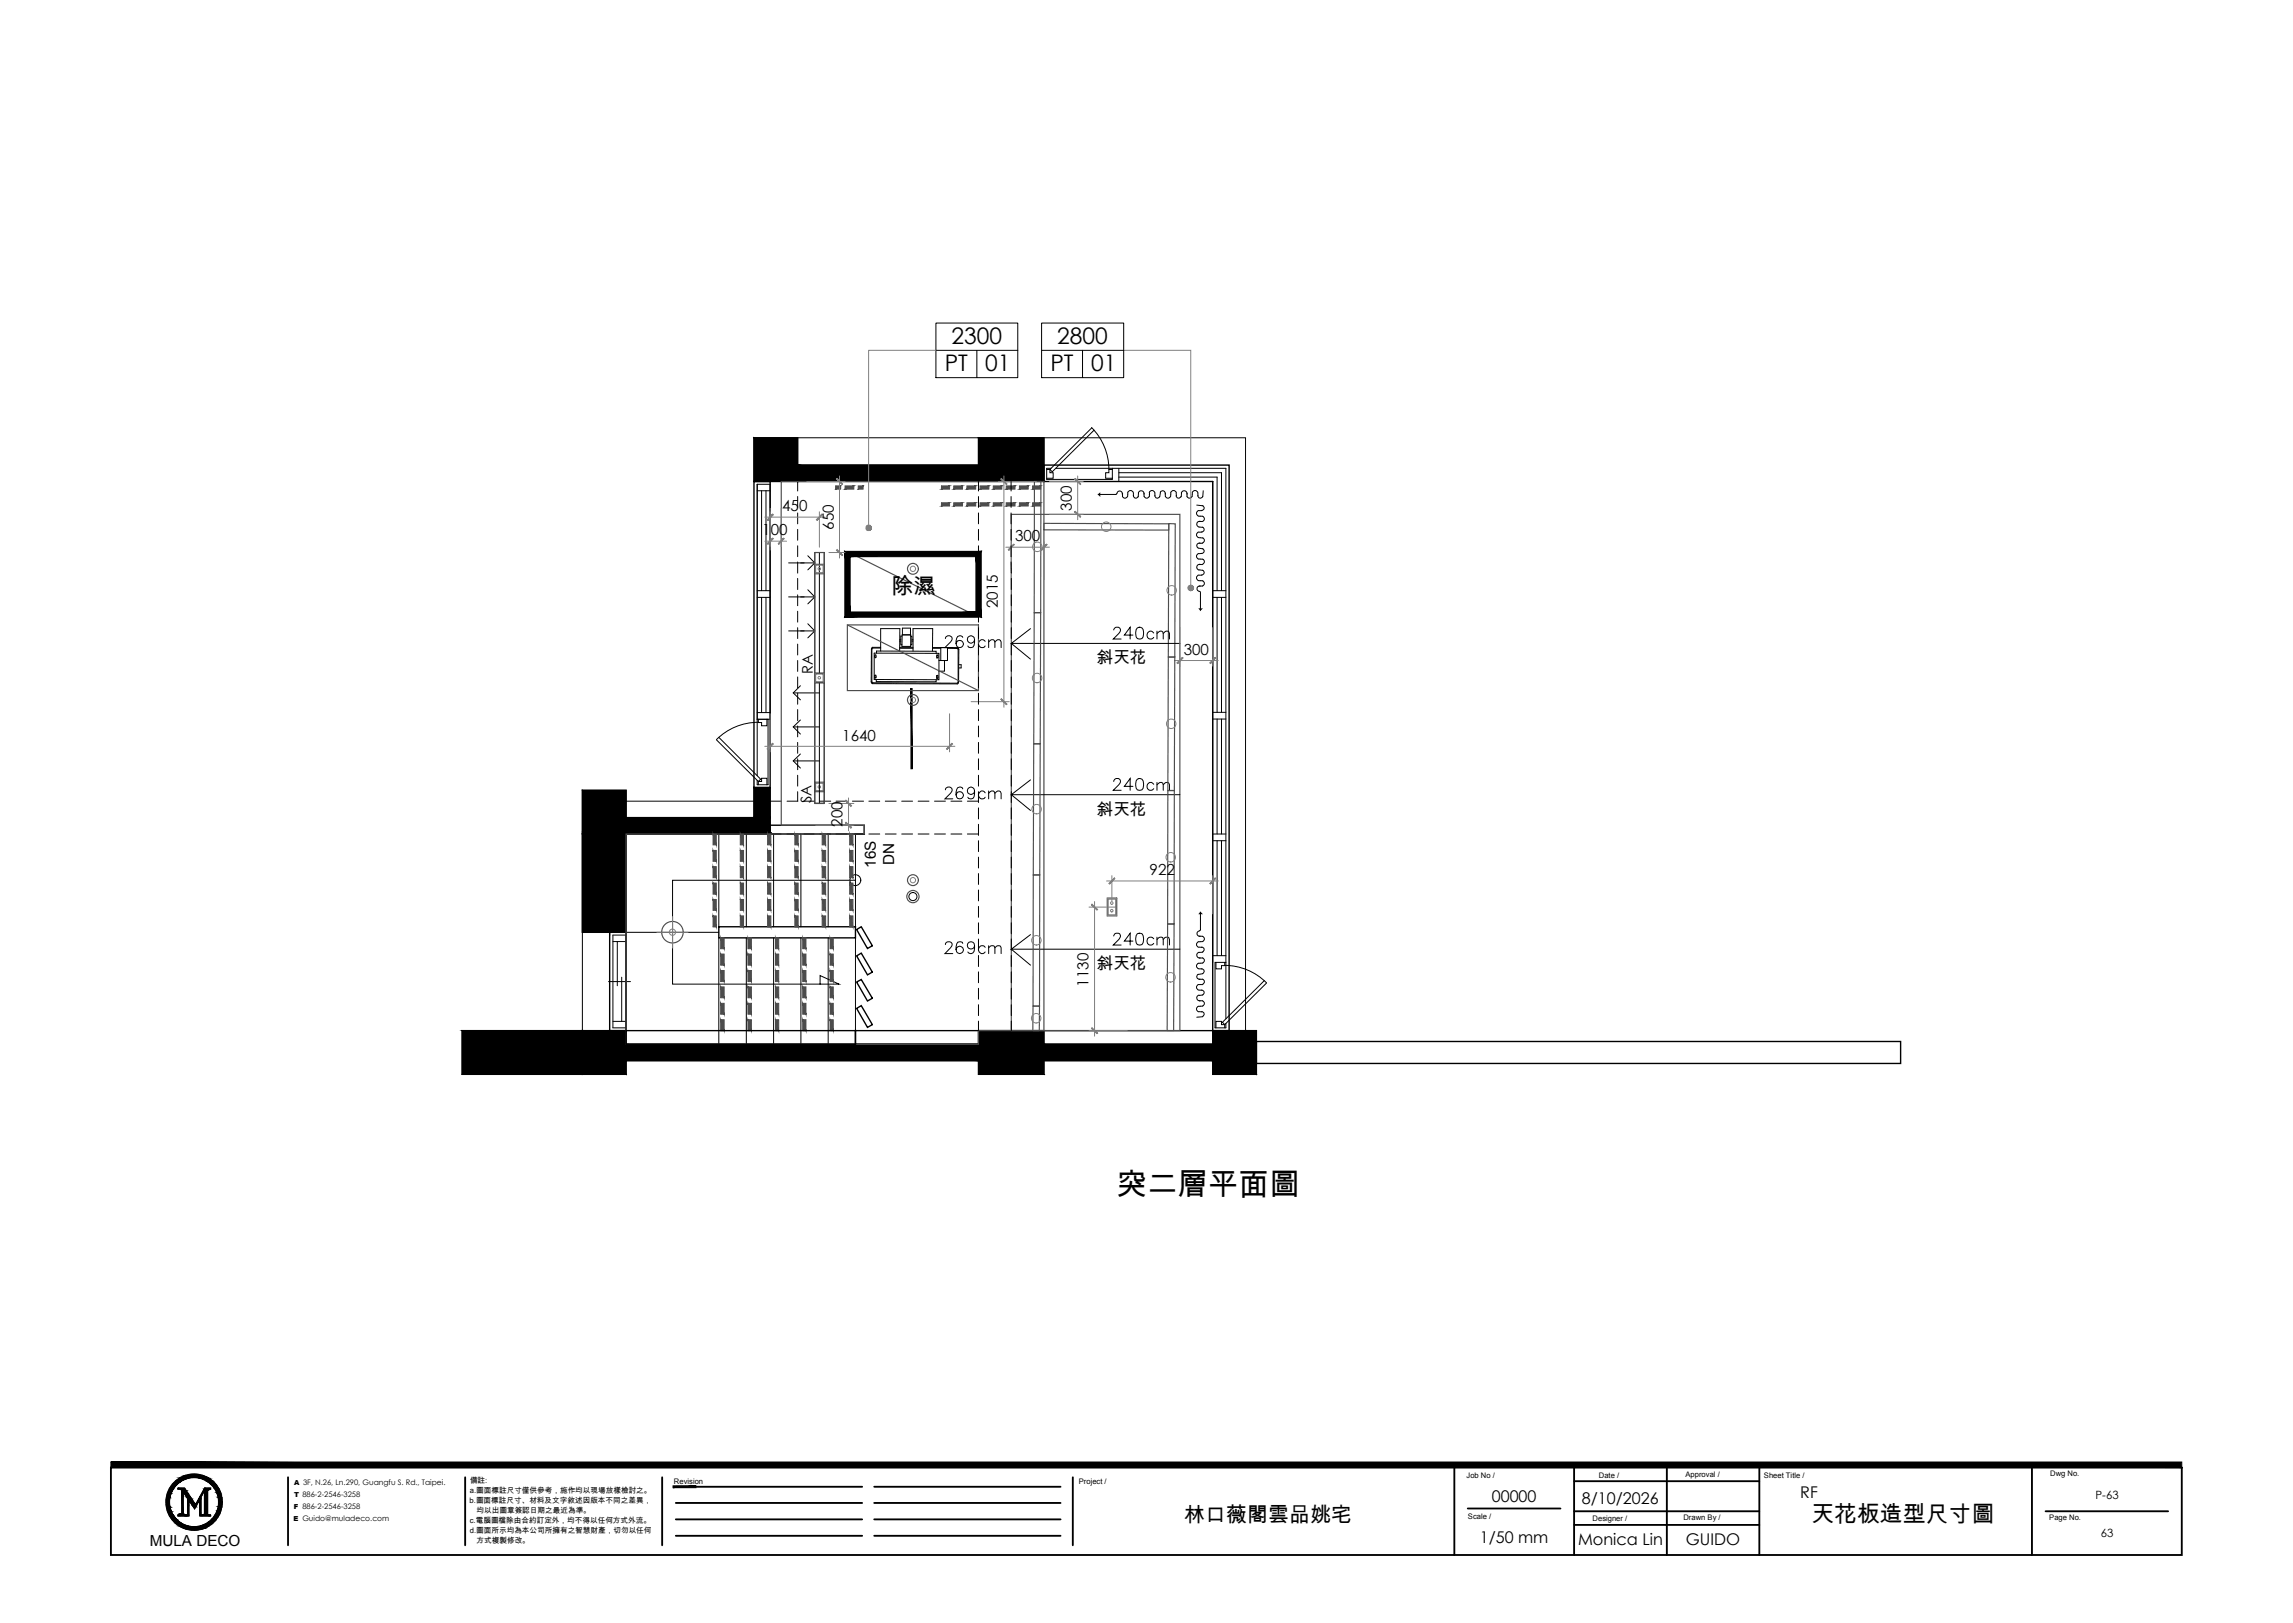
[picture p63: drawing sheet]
<svg xmlns="http://www.w3.org/2000/svg" width="420mm" height="297mm" viewBox="0 0 420 297" stroke-linecap="round" stroke-linejoin="round" font-family="sans-serif">
<defs><g id="words">
<text font-size="5.6" x="204.4" y="218.6">突二層平面圖</text>
<g font-size="5.3">
<text x="172.2" y="119.6">269cm</text>
<text x="202.8" y="118.2">240cm</text>
<text x="172.2" y="147.5">269cm</text>
<text x="202.8" y="145.7">240cm</text>
<text x="172.2" y="175.7">269cm</text>
<text x="202.8" y="174.3">240cm</text>
</g>
<g font-size="4.2">
<text x="174.2" y="62.9">2300</text>
<text x="193.6" y="62.9">2800</text>
<text x="173" y="67.8">PT</text>
<text x="180.4" y="67.8">01</text>
<text x="192.3" y="67.8">PT</text>
<text x="199.8" y="67.8">01</text>
<text x="331.6" y="278.5">天花板造型尺寸圖</text>
</g>
<text font-size="4.1" x="163.2" y="108.7">除濕</text>
<text font-size="3.8" x="216.8" y="278.6">林口薇閣雲品姚宅</text>
<g font-size="3">
<text x="200.8" y="121.4">斜天花</text>
<text x="200.8" y="149.1">斜天花</text>
<text x="200.8" y="177.4">斜天花</text>
<text x="273.1" y="274.9">00000</text>
<text x="289.6" y="275.3">8/10/2026</text>
<text x="329.6" y="274.1">RF</text>
<text x="270.9" y="282.4">1/50 mm</text>
<text x="288.9" y="282.8">Monica Lin</text>
<text x="308.6" y="282.8">GUIDO</text>
</g>
<g font-size="2.8">
<text x="143.2" y="93.6">450</text>
<text x="196.2" y="93.5" transform="rotate(-90 196.2 93.5)">300</text>
<text x="139.6" y="97.9">100</text>
<text x="152.6" y="97" transform="rotate(-90 152.6 97)">650</text>
<text x="185.8" y="99">300</text>
<text x="182.7" y="111.3" transform="rotate(-90 182.7 111.3)">2015</text>
<text x="216.7" y="119.8">300</text>
<text x="154.2" y="135.5">1640</text>
<text x="154.2" y="151.3" transform="rotate(-90 154.2 151.3)">200</text>
<text x="160.3" y="158.8" transform="rotate(-90 160.3 158.8)">16S</text>
<text x="163.7" y="158.2" transform="rotate(-90 163.7 158.2)">DN</text>
<text x="210.5" y="160.2">922</text>
<text x="199.3" y="180.6" transform="rotate(-90 199.3 180.6)">1130</text>
<text x="27.4" y="282.9">MULA DECO</text>
</g>
<g font-size="2.7">
<text x="148.8" y="123.3" transform="rotate(-90 148.8 123.3)">RA</text>
<text x="148.6" y="147" transform="rotate(-90 148.6 147)">SA</text>
</g>
<g font-size="2.1">
<text x="383.7" y="274.4">P-63</text>
<text x="384.6" y="281.4">63</text>
</g>
<g font-size="1.4">
<text x="86" y="275">b.圖面標註尺寸、材料及文字敘述因版本不同之差異，</text>
<text x="86" y="273.2">a.圖面標註尺寸僅供參考，施作均以現場放樣檢討之。</text>
<text x="86" y="271.3">備註:</text>
<text x="123.4" y="271.5">Revision</text>
<text x="197.5" y="271.5">Project /</text>
<text x="268.5" y="270.5">Job No /</text>
<text x="292.7" y="270.5">Date /</text>
<text x="308.6" y="270.3">Approval /</text>
<text x="322.9" y="270.5">Sheet Title /</text>
<text x="375.4" y="270.2">Dwg No.</text>
<text x="86" y="278.8">c.電腦圖檔除由合約訂定外，均不得以任何方式外流。</text>
<text x="86" y="280.6">d.圖面所示均為本公司所擁有之智慧財產，切勿以任何</text>
<text x="87.3" y="276.9">均以出圖章簽認日期之最近為準。</text>
<text x="268.8" y="277.9">Scale /</text>
<text x="291.6" y="278.3">Designer /</text>
<text x="308.2" y="278.2">Drawn By /</text>
<text x="375.2" y="278.2">Page No.</text>
<text x="87.3" y="282.4">方式複製修改。</text>
</g>
<g font-size="1.3">
<text x="53.8" y="274">T 886-2-2546-3258</text>
<text x="53.9" y="271.7">A 3F, N.26, Ln.290, Guangfu S. Rd., Taipei.</text>
<text x="53.7" y="278.5">E Guido@muladeco.com</text>
<text x="53.8" y="276.2">F 886-2-2546-3258</text>
</g>
</g></defs>
<g fill="#000" stroke="#000" stroke-width=".18">
<path d="M146 85.1l33.1 3v-3zM146 85.1l33.1 3h-33.1z"/>
<path d="M106.6 152.6l5 18v-18zM106.6 152.6l5 18h-5z"/>
<path d="M111.6 152.6l3 18v-18zM111.6 152.6l3 18h-3z"/>
<path d="M138 144.1l3 5.5v-5.5zM138 144.1l3 5.5h-3z"/>
<path d="M114.6 149.6l26.4 3v-3zM114.6 149.6l26.4 3h-26.4z"/>
<path d="M84.6 188.6l22 8v-8zM84.6 188.6l22 8h-22z"/>
<path d="M114.6 191.1l64.5 3v-3zM114.6 191.1l64.5 3h-64.5z"/>
<path d="M191.1 191.1l30.9 3v-3zM191.1 191.1l30.9 3h-30.9z"/>
</g>
<!-- layer: 0 -->
<g fill="#000" stroke="#000" stroke-width=".18">
<path d="M33.3 277.3h.3zM33.3 277.2h.3zM33.9 279.8h3.3l-.8 .1zM35.2 275.5h.7l-.3 .5zM35.5 275.8h.3l-.2 .2zM35.5 275.8h.2l-.1 .2zM34.7 269.9h1.7z"/>
<path d="M138 80.1l8 8v-8zM138 80.1l8 8h-8z"/>
<path d="M179.1 80.1l12 8v-8zM179.1 80.1l12 8h-12z"/>
<path d="M106.6 144.6l8 8v-8zM106.6 144.6l8 8h-8z"/>
<path d="M106.6 188.6l8 8v-8zM106.6 188.6l8 8h-8z"/>
<path d="M179.1 188.6l12 8v-8zM179.1 188.6l12 8h-12z"/>
<path d="M222 188.6l8 8v-8zM222 188.6l8 8h-8z"/>
<path d="M30.5 274.9l.3 .9-.1-.9zM30.5 274.9l.3 .9h-.2z"/>
<path d="M30.8 273.2h.3zM30.8 273.2h.3z"/>
<path d="M30.8 276.7h.3zM30.8 276.7h.3z"/>
<path d="M30.6 274l.2 .1zM30.6 274l.2 .1z"/>
<path d="M30.6 274.1l.1 .8 .1-.8zM30.6 274.1l.1 .8h-.2z"/>
<path d="M30.6 275.8h.2zM30.6 275.8h.2z"/>
<path d="M30.6 275.8l.5 .9-.3-.9zM30.6 275.8l.5 .9h-.3z"/>
<path d="M30.9 274.9l.2 .8-.1-.8zM30.9 274.9l.2 .8z"/>
<path d="M30.9 274.9l.2 .8-.1-.8zM30.9 274.9l.2 .8z"/>
<path d="M31 274.1v.8zM31 274.1v.8h-.1z"/>
<path d="M31 275.7l.1 .1zM31 275.7l.1 .1z"/>
<path d="M30.8 273.2v.8l.3-.8zM30.8 273.2v.8h-.2z"/>
<path d="M31 274.1v.8zM31 274.1v.8h-.1z"/>
<path d="M31 275.7l.1 .1zM31 275.7l.1 .1z"/>
<path d="M30.8 276.7l.6 .8-.3-.8zM30.8 276.7l.6 .8h-.3z"/>
<path d="M31 274.1h.1zM31 274.1h.1z"/>
<path d="M31 275.8l.3 .7-.2-.7zM31 275.8l.3 .7h-.1z"/>
<path d="M31 274.1h.1zM31 274.1h.1z"/>
<path d="M31 275.8l.3 .7-.2-.7zM31 275.8l.3 .7h-.1z"/>
<path d="M31.1 272.4h.3zM31.1 272.4h.3z"/>
<path d="M31.1 277.5h.3zM31.1 277.5h.3z"/>
<path d="M31.2 273.2l.1 .1zM31.2 273.2l.1 .1z"/>
<path d="M31.2 273.3l-.1 .8 .2-.8zM31.2 273.3l-.1 .8h-.1z"/>
<path d="M31.2 276.5l.1 .1zM31.2 276.5l.1 .1z"/>
<path d="M31.2 276.6l.5 .7zM31.2 276.6l.5 .7h-.1z"/>
<path d="M31.2 273.2l.1 .1zM31.2 273.2l.1 .1z"/>
<path d="M31.2 273.3l-.1 .8 .2-.8zM31.2 273.3l-.1 .8h-.1z"/>
<path d="M31.2 276.5l.1 .1zM31.2 276.5l.1 .1z"/>
<path d="M31.2 276.6l.5 .7zM31.2 276.6l.5 .7h-.1z"/>
<path d="M31.1 272.4v.8l.3-.8zM31.1 272.4v.8h-.3z"/>
<path d="M31.1 277.5l.9 .7-.6-.7zM31.1 277.5l.9 .7h-.3z"/>
<path d="M31.7 271.6h.3zM31.7 271.6h.3z"/>
<path d="M31.7 278.2h.3zM31.7 278.2h.3z"/>
<path d="M31.6 272.5l-.3 .7 .4-.7zM31.6 272.5l-.4 .7z"/>
<path d="M31.6 277.3l.1 .1zM31.6 277.3l.1 .1z"/>
<path d="M31.6 272.5l-.3 .7 .4-.7zM31.6 272.5l-.4 .7z"/>
<path d="M31.6 277.3l.1 .1zM31.6 277.3l.1 .1z"/>
<path d="M31.6 272.4h.1zM31.6 272.4l.1 .1z"/>
<path d="M31.6 277.4l.6 .6zM31.6 277.4l.6 .6z"/>
<path d="M31.6 272.4h.1zM31.6 272.4l.1 .1z"/>
<path d="M31.6 277.4l.6 .6zM31.6 277.4l.6 .6z"/>
<path d="M31.7 271.6l-.3 .8 .6-.8zM31.7 271.6l-.3 .8h-.3z"/>
<path d="M31.7 278.2l.9 .6-.6-.6zM31.7 278.2l.9 .6h-.4z"/>
<path d="M32.1 271.9l-.4 .5 .5-.5zM32.1 271.9l-.4 .5h-.1z"/>
<path d="M32.1 278l.2 .1zM32.1 278l.2 .1z"/>
<path d="M32.1 271.9l-.4 .5 .5-.5zM32.1 271.9l-.4 .5h-.1z"/>
<path d="M32.1 278l.2 .1zM32.1 278l.2 .1z"/>
<path d="M32.1 271.8h.2zM32.1 271.8l.1 .1z"/>
<path d="M32.1 278.1l.7 .4-.5-.4zM32.1 278.1l.7 .4z"/>
<path d="M32.1 271.8h.2zM32.1 271.8l.1 .1z"/>
<path d="M32.1 278.1l.7 .4-.5-.4zM32.1 278.1l.7 .4z"/>
<path d="M32.2 271l-.2 .6 .6-.6zM32.2 271l-.2 .6h-.3z"/>
<path d="M32.2 278.8h.5zM32.2 278.8h.5z"/>
<path d="M32.3 271h.4zM32.3 271h.3z"/>
<path d="M32.3 278.8l1.1 .5-.7-.5zM32.3 278.8l1.1 .5h-.5z"/>
<path d="M32.7 271.3l-.4 .5 .5-.5zM32.1 271.8l.6-.5-.4 .5z"/>
<path d="M32.7 278.5l.3 .2zM32.7 278.5l.3 .2z"/>
<path d="M32.7 271.3l-.4 .5 .5-.5zM32.1 271.8l.6-.5-.4 .5z"/>
<path d="M32.7 278.5l.3 .2zM32.7 278.5l.3 .2z"/>
<path d="M32.8 271.2h.2zM32.7 271.3h.1z"/>
<path d="M32.8 278.7l.7 .3zM32.8 278.7l.7 .3z"/>
<path d="M32.8 271.2h.2zM32.7 271.3h.1z"/>
<path d="M32.8 278.7l.7 .3zM32.8 278.7l.7 .3z"/>
<path d="M33.2 277.3h.5zM33.2 277.3h.5z"/>
<path d="M33.2 277.3h.5zM33.2 277.3h.5z"/>
<path d="M33.2 277.3h.5zM33.2 277.3h.5z"/>
<path d="M32.9 270.6l-.2 .4 .7-.4zM32.3 271l.6-.4-.2 .4z"/>
<path d="M32.9 279.3h.7zM32.9 279.3h.7z"/>
<path d="M33.3 272.8l.2 1.2v-1.2zM33.3 272.8l.2 1.2h-.2z"/>
<path d="M33.3 274l.2 3v-3zM33.3 274l.2 3h-.2z"/>
<path d="M33.3 277l.2 .1zM33.3 277l.2 .1z"/>
<path d="M33.3 277.1h.2zM33.3 277.1h.2z"/>
<path d="M33.3 277.1h.2zM33.3 277.1h.2zM33.3 277.1h.2zM33.3 277.1h.2z"/>
<path d="M33.3 272.8l.2 .4v-.4zM33.3 272.8l.2 .4h-.2z"/>
<path d="M33.3 273.2l.2 3.8v-3.8zM33.3 273.2l.2 3.8h-.2z"/>
<path d="M33.3 277l.2 .1zM33.3 277l.2 .1z"/>
<path d="M33.3 277.1h.2zM33.3 277.1h.2z"/>
<path d="M33.3 277.1h.2zM33.3 277.1h.2zM33.3 277.1h.2zM33.3 277.1h.2z"/>
<path d="M33.3 272.8l.2 4.2v-4.2zM33.3 272.8l.2 4.2h-.2z"/>
<path d="M33.3 277l.2 .1zM33.3 277l.2 .1z"/>
<path d="M33.3 277.1h.2zM33.3 277.1h.2z"/>
<path d="M33.3 277.1h.2zM33.3 277.1h.2zM33.3 277.1h.2zM33.3 277.1h.2z"/>
<path d="M33.3 277.1l.2 .1zM33.3 277.1l.2 .1zM33.3 277.2h.2zM33.3 277.2h.2z"/>
<path d="M33.3 277.2h.3zM33.3 277.2h.3zM33.3 277.2h.3z"/>
<path d="M33.3 270.8l-.3 .4 .5-.4zM32.8 271.2l.5-.4-.3 .4z"/>
<path d="M33.3 277.1l.2 .1zM33.3 277.1l.2 .1zM33.3 277.2h.2zM33.3 277.2h.2z"/>
<path d="M33.3 277.2h.3zM33.3 277.2h.3zM33.3 277.2h.3z"/>
<path d="M33.3 279l.5 .1zM33.3 279l.5 .1z"/>
<path d="M33.3 270.8l-.3 .4 .5-.4zM32.8 271.2l.5-.4-.3 .4z"/>
<path d="M33.3 277.1l.2 .1zM33.3 277.1l.2 .1zM33.3 277.2h.2zM33.3 277.2h.2z"/>
<path d="M33.3 277.2h.3zM33.3 277.2h.3zM33.3 277.2h.3z"/>
<path d="M33.3 279l.5 .1zM33.3 279l.5 .1z"/>
<path d="M33.3 277.2l.3 .1zM33.3 277.2l.3 .1zM33.2 277.3h.4z"/>
<path d="M33.3 277.2l.3 .1zM33.3 277.2l.3 .1zM33.2 277.3h.4z"/>
<path d="M33.3 277.2l.3 .1zM33.3 277.2l.3 .1zM33.2 277.3h.4z"/>
<path d="M33 270.5h.6zM32.9 270.6h.5z"/>
<path d="M33 279.3l1.2 .3-.6-.3zM33 279.3l1.2 .3h-.7z"/>
<path d="M33.2 277.3h.4zM33.2 277.3h.4z"/>
<path d="M33.2 277.3h.5zM33.2 277.3h.5z"/>
<path d="M33.2 277.3h.4zM33.2 277.3h.4z"/>
<path d="M33.2 277.3h.5zM33.2 277.3h.5z"/>
<path d="M33.2 277.3h.4zM33.2 277.3h.4z"/>
<path d="M33.2 277.3h.5zM33.2 277.3h.5z"/>
<path d="M33.2 277.3h.5zM33.1 277.3h.6zM33.1 277.3h.6zM33.1 277.3h.6z"/>
<path d="M33.2 277.3h.5zM33.1 277.3h.6zM33.1 277.3h.6zM33.1 277.3h.6z"/>
<path d="M33.2 277.3h.5zM33.1 277.3h.6zM33.1 277.3h.6zM33.1 277.3h.6z"/>
<path d="M33.1 277.3h.7zM33 277.3h.8z"/>
<path d="M33.1 277.3h.7zM33 277.3h.8z"/>
<path d="M33.1 277.3h.7zM33 277.3h.8z"/>
<path d="M32.6 272.4l1.2 .1zM32.6 272.4l1.2 .1z"/>
<path d="M33.5 270.7h.3zM33.3 270.8h.2z"/>
<path d="M32.6 272.4l1.2 .1zM32.6 272.4l1.2 .1z"/>
<path d="M33.5 279.1l.8 .2zM33.5 279.1l.8 .2z"/>
<path d="M33.5 270.7h.3zM33.3 270.8h.2z"/>
<path d="M32.6 272.4l1.2 .1zM32.6 272.4l1.2 .1z"/>
<path d="M33.5 279.1l.8 .2zM33.5 279.1l.8 .2z"/>
<path d="M33.1 272.5l.9 .3-.2-.3zM33.1 272.5l.9 .3h-.7z"/>
<path d="M33.1 272.5l.9 .3-.2-.3zM33.1 272.5l.9 .3h-.7z"/>
<path d="M33.1 272.5l.9 .3-.2-.3zM33.1 272.5l.9 .3h-.7z"/>
<path d="M33.9 279.8l.8 .1h1.7zM34.7 279.9h1.7z"/>
<path d="M33.3 272.8h.7zM33.3 272.8h.7z"/>
<path d="M33.3 272.8h.7zM33.3 272.8h.7z"/>
<path d="M33.3 272.8h.7zM33.3 272.8h.7z"/>
<path d="M33.5 272.8l1.3 1.2-.8-1.2zM33.5 272.8l1.3 1.2h-.6z"/>
<path d="M33.5 272.8l.8 .4-.3-.4zM33.5 272.8l.8 .4h-.5z"/>
<path d="M33.5 272.8l1.5 1.5-1-1.5zM33.5 272.8l1.5 1.5h-.6z"/>
<path d="M32.6 277.3l1.6 .1zM32.6 277.3l1.6 .1z"/>
<path d="M32.6 277.3l1.6 .1zM32.6 277.3l1.6 .1z"/>
<path d="M33.5 270.2l.1 .3 .6-.3zM33 270.5l.5-.3 .1 .3z"/>
<path d="M32.6 277.3l1.6 .1zM32.6 277.3l1.6 .1z"/>
<path d="M33.5 279.6l1.5 .1zM33.5 279.6l1.5 .1h-1.2z"/>
<path d="M33.8 270.7l.5-.2h-.3zM33.5 270.7l.5-.2-.2 .2z"/>
<path d="M33.8 273.2l1.2 1.1-.7-1.1zM33.8 273.2l1.2 1.1h-.6z"/>
<path d="M34 279.3l.9 .1zM34 279.3l.9 .1z"/>
<path d="M33.8 270.7l.5-.2h-.3zM33.5 270.7l.5-.2-.2 .2z"/>
<path d="M34 279.3l.9 .1zM34 279.3l.9 .1z"/>
<path d="M34.4 274.4l.1 1.1v-1.1zM34.4 274.4l.1 1.1h-.1z"/>
<path d="M34.4 275.5l.1 1.9v-1.9zM34.4 275.5l.1 1.9h-.1z"/>
<path d="M34.4 274.4l.1 .5v-.5zM34.4 274.4l.1 .5h-.1z"/>
<path d="M34.4 274.9l.1 2.5v-2.5zM34.4 274.9l.1 2.5h-.1z"/>
<path d="M34.4 274.4l.1 .5v-.5zM34.4 274.4l.1 .5h-.1z"/>
<path d="M34.4 274.9l.1 2.5v-2.5zM34.4 274.9l.1 2.5h-.1z"/>
<path d="M34.2 274l.8 .3-.2-.3zM34.2 274l.8 .3h-.6z"/>
<path d="M34.3 270.4v.1l.6-.1zM34 270.5l.3-.1v.1z"/>
<path d="M34.3 279.4l.8 .1zM34.3 279.4l.8 .1z"/>
<path d="M34.3 270.4v.1l.6-.1zM34 270.5l.3-.1v.1z"/>
<path d="M34.3 279.4l.8 .1zM34.3 279.4l.8 .1z"/>
<path d="M33.8 270.1l.4 .1 .8-.1zM33.5 270.2l.3-.1 .4 .1z"/>
<path d="M33.8 279.7l1.3 .1zM33.8 279.7l1.3 .1z"/>
<path d="M34.4 274.3l.7 .1-.1-.1zM34.4 274.3l.7 .1h-.7z"/>
<path d="M34.4 274.3l.7 .1-.1-.1zM34.4 274.3l.7 .1h-.7z"/>
<path d="M34.4 274.3l.7 .1-.1-.1zM34.4 274.3l.7 .1h-.7z"/>
<path d="M34.5 274.4l1.3 1.1-.7-1.1zM34.5 274.4l1.3 1.1h-.6z"/>
<path d="M34.5 274.4l.9 .5-.3-.5zM34.5 274.4l.9 .5h-.5z"/>
<path d="M34.5 274.4l.9 .5-.3-.5zM34.5 274.4l.9 .5h-.5z"/>
<path d="M34.6 270.4h.5zM34.3 270.4h.6z"/>
<path d="M33.9 270.1h1.2zM33.8 270.1h1.2z"/>
<path d="M34.6 270.4h.5zM34.3 270.4h.6z"/>
<path d="M34.9 274.9l.9 .6-.4-.6zM34.9 274.9l.9 .6h-.6z"/>
<path d="M34.9 274.9l.9 .6-.4-.6zM34.9 274.9l.9 .6h-.6z"/>
<path d="M35.2 275.5l.6 .3 .1-.3zM35.2 275.5l.6 .3h-.3z"/>
<path d="M35.2 275.5l.5 .3 .2-.3zM35.2 275.5l.5 .3h-.2z"/>
<path d="M35.1 270.3l1.5 .1zM34.6 270.4h2z"/>
<path d="M35.1 270.3l1.5 .1zM34.6 270.4h2z"/>
<path d="M36.1 274.9l-.2 .6zM36.1 274.9l-.3 .6z"/>
<path d="M34.7 269.9l2.5 .2-.8-.2zM33.9 270.1l.8-.2 2.5 .2z"/>
<path d="M36 270.4h.9zM36 270.4h.9z"/>
<path d="M34.6 279.5h2zM34.6 279.5l1.4 .1z"/>
<path d="M36 270.4h.9zM36 270.4h.9z"/>
<path d="M34.6 279.5h2zM34.6 279.5l1.4 .1z"/>
<path d="M36.5 274.3l-.6 1.2 .7-1.2zM36.5 274.3l-.7 1.2z"/>
<path d="M36.6 274.2v.1zM36.6 274.2l-.1 .1z"/>
<path d="M36.6 274.2l-.4 .7zM36.6 274.2l-.5 .7z"/>
<path d="M36.6 274.2l-.7 1.3zM36.6 274.2l-.8 1.3z"/>
<path d="M36.6 274l.1 .2zM36.6 274l.1 .2h-.1z"/>
<path d="M36.6 274.2l.1 .1zM36.6 274.2l.1 .1z"/>
<path d="M36.6 274.3l.1 3.1zM36.6 274.3l.1 3.1z"/>
<path d="M36.6 274l.1 .2zM36.6 274l.1 .2h-.1z"/>
<path d="M36.6 274.2l.1 3.2zM36.6 274.2l.1 3.2z"/>
<path d="M36.6 274l.1 .2zM36.6 274l.1 .2h-.1z"/>
<path d="M36.6 274.2l.1 3.2zM36.6 274.2l.1 3.2z"/>
<path d="M36.3 270.4l.8 .1zM36.3 270.4l.8 .1z"/>
<path d="M36.3 279.4h.6zM36 279.5h.6z"/>
<path d="M36.3 270.4l.8 .1zM36.3 270.4l.8 .1z"/>
<path d="M36.3 279.4h.6zM36 279.5h.6z"/>
<path d="M36.8 270.5l.9 .2zM36.8 270.5l.9 .2z"/>
<path d="M36.8 279.3l.1 .1 .2-.1zM36.3 279.4l.5-.1 .1 .1z"/>
<path d="M36.8 270.5l.9 .2zM36.8 270.5l.9 .2z"/>
<path d="M36.8 279.3l.1 .1 .2-.1zM36.3 279.4l.5-.1 .1 .1z"/>
<path d="M36 270.1h1.3zM36 270.1h1.3z"/>
<path d="M36.2 270.1l1.4 .1-.3-.1zM36.2 270.1l1.4 .1z"/>
<path d="M36.2 279.7h1.1zM36 279.8h1.2z"/>
<path d="M37.3 272.8l-.6 1.2zM37.3 272.8l-.7 1.2z"/>
<path d="M37.4 272.6v.2zM37.4 272.6l-.1 .2z"/>
<path d="M37.4 272.6l-.7 1.4zM37.4 272.6l-.8 1.4z"/>
<path d="M37.4 272.6l-.7 1.4zM37.4 272.6l-.8 1.4z"/>
<path d="M36.9 270.2l1.2 .3-.5-.3zM36.9 270.2l1.2 .3h-.6z"/>
<path d="M36.9 279.6l.4 .1 .3-.1zM36.2 279.7l.7-.1 .4 .1z"/>
<path d="M37.3 270.7l.5 .1zM37.3 270.7l.5 .1z"/>
<path d="M37.1 279.3l.6-.2h-.4zM36.8 279.3l.5-.2-.2 .2z"/>
<path d="M37.3 270.7l.5 .1zM37.3 270.7l.5 .1z"/>
<path d="M37.1 279.3l.6-.2h-.4zM36.8 279.3l.5-.2-.2 .2z"/>
<path d="M37.6 270.8l.8 .4zM37.6 270.8l.8 .4z"/>
<path d="M37.6 279h.2zM37.3 279.1h.4z"/>
<path d="M37.6 270.8l.8 .4zM37.6 270.8l.8 .4z"/>
<path d="M37.6 279h.2zM37.3 279.1h.4z"/>
<path d="M37.5 272.8l.5 4.2v-4.2zM37.5 272.8l.5 4.2h-.5z"/>
<path d="M37.5 277l.5 .1zM37.5 277l.5 .1z"/>
<path d="M37.5 277.1h.5zM37.5 277.1h.5z"/>
<path d="M37.5 277.1l.5 .1zM37.5 277.1l.5 .1z"/>
<path d="M37.5 272.8l.5 4.2v-4.2zM37.5 272.8l.5 4.2h-.5z"/>
<path d="M37.5 277l.5 .1zM37.5 277l.5 .1z"/>
<path d="M37.5 277.1h.5zM37.5 277.1h.5z"/>
<path d="M37.5 277.1l.5 .1zM37.5 277.1l.5 .1z"/>
<path d="M37.5 272.8l.5 4.2v-4.2zM37.5 272.8l.5 4.2h-.5z"/>
<path d="M37.5 277l.5 .1zM37.5 277l.5 .1z"/>
<path d="M37.5 277.1h.5zM37.5 277.1h.5z"/>
<path d="M37.5 277.1l.5 .1zM37.5 277.1l.5 .1z"/>
<path d="M37.5 277.2h.5zM37.5 277.2h.5z"/>
<path d="M37.5 277.2h.5zM37.5 277.2h.5z"/>
<path d="M37.5 277.2h.5zM37.5 277.2h.5z"/>
<path d="M37.5 277.2h.5zM37.4 277.2h.6z"/>
<path d="M37.4 277.2l.7 .1zM37.4 277.2l.7 .1z"/>
<path d="M37.5 277.2h.5zM37.4 277.2h.6z"/>
<path d="M37.4 277.2l.7 .1zM37.4 277.2l.7 .1z"/>
<path d="M37.5 277.2h.5zM37.4 277.2h.6z"/>
<path d="M37.4 277.2l.7 .1zM37.4 277.2l.7 .1z"/>
<path d="M37.4 277.3h.8zM37.4 277.3h.8z"/>
<path d="M37.4 277.3h.8zM37.4 277.3h.8z"/>
<path d="M37.4 277.3h.8zM37.4 277.3h.8z"/>
<path d="M37.5 272.6l.5 .2 .1-.2zM37.5 272.6l.5 .2h-.5z"/>
<path d="M37.5 272.6l.5 .2 .1-.2zM37.5 272.6l.5 .2h-.5z"/>
<path d="M37.5 270.5l.7 .1zM37.5 270.5l.7 .1z"/>
<path d="M37.5 272.6l.5 .2 .1-.2zM37.5 272.6l.5 .2h-.5z"/>
<path d="M37.5 279.3l.1 .3 .5-.3zM36.9 279.6l.6-.3 .1 .3z"/>
<path d="M37.5 272.5h.7zM37.5 272.5l.6 .1h-.7z"/>
<path d="M37.3 277.3h.9zM37.2 277.3h1z"/>
<path d="M37.5 272.5h.7zM37.5 272.5l.6 .1h-.7z"/>
<path d="M37.3 277.3h.9zM37.2 277.3h1z"/>
<path d="M37.5 272.5h.7zM37.5 272.5l.6 .1h-.7z"/>
<path d="M37.3 277.3h.9zM37.2 277.3h1z"/>
<path d="M37.2 277.3h1.1zM37.2 277.3h1.1z"/>
<path d="M37.2 277.3h1.1zM37.2 277.3h1.1z"/>
<path d="M37.7 270.6l1.1 .4-.6-.4zM37.7 270.6l1.1 .4h-.4z"/>
<path d="M37.2 277.3h1.1zM37.2 277.3h1.1z"/>
<path d="M37.7 279.3h.5zM37.5 279.3h.6z"/>
<path d="M38.2 271.2l.3 .1zM38.2 271.2l.3 .1z"/>
<path d="M37.8 279l.6-.3h-.2zM37.6 279l.6-.3-.4 .3z"/>
<path d="M38.2 271.2l.3 .1zM38.2 271.2l.3 .1z"/>
<path d="M37.8 279l.6-.3h-.2zM37.6 279l.6-.3-.4 .3z"/>
<path d="M38.3 271.3l.7 .5-.5-.5zM38.3 271.3l.7 .5h-.2z"/>
<path d="M38.3 278.5l.1 .2 .1-.2zM38.3 278.5l.1 .2h-.2z"/>
<path d="M38.3 271.3l.7 .5-.5-.5zM38.3 271.3l.7 .5h-.2z"/>
<path d="M38.3 278.5l.1 .2 .1-.2zM38.3 278.5l.1 .2h-.2z"/>
<path d="M37.5 272.4l1 .1zM37.5 272.4l1 .1h-1z"/>
<path d="M36.9 277.3l1.6 .1zM36.9 277.3l1.6 .1z"/>
<path d="M37.5 272.4l1 .1zM37.5 272.4l1 .1h-1z"/>
<path d="M36.9 277.3l1.6 .1zM36.9 277.3l1.6 .1z"/>
<path d="M37.5 272.4l1 .1zM37.5 272.4l1 .1h-1z"/>
<path d="M36.9 277.3l1.6 .1zM36.9 277.3l1.6 .1z"/>
<path d="M38.4 271h.5zM38.4 271h.5z"/>
<path d="M38.4 278.8l-.2 .5 .6-.5zM37.7 279.3l.7-.5-.2 .5z"/>
<path d="M38.5 271l1 .6-.6-.6zM38.5 271l1 .6h-.4z"/>
<path d="M38.5 278.8h.4zM38.4 278.8h.4z"/>
<path d="M38.8 271.8l.3 .1zM38.8 271.8l.3 .1z"/>
<path d="M38.8 278.1l-.3 .4 .5-.4zM38.3 278.5l.5-.4-.3 .4z"/>
<path d="M38.8 271.8l.3 .1zM38.8 271.8l.3 .1z"/>
<path d="M38.8 278.1l-.3 .4 .5-.4zM38.3 278.5l.5-.4-.3 .4z"/>
<path d="M38.9 271.9l.6 .5zM38.9 271.9l.6 .5z"/>
<path d="M38.9 278h.2zM38.9 278l.1 .1h-.2z"/>
<path d="M38.9 271.9l.6 .5zM38.9 271.9l.6 .5z"/>
<path d="M38.9 278h.2zM38.9 278l.1 .1h-.2z"/>
<path d="M39.1 271.6h.4zM39.1 271.6h.4z"/>
<path d="M39.1 278.2h.4zM39.1 278.2h.4z"/>
<path d="M39.1 271.6l.9 .8-.5-.8zM39.1 271.6l.9 .8h-.3z"/>
<path d="M39.1 278.2l-.2 .6 .6-.6zM38.5 278.8l.6-.6-.2 .6z"/>
<path d="M39.4 272.4l.2 .1zM39.4 272.4l.2 .1z"/>
<path d="M39.4 277.4l-.3 .6 .4-.6zM39.4 277.4l-.3 .6h-.2z"/>
<path d="M39.4 272.4l.2 .1zM39.4 272.4l.2 .1z"/>
<path d="M39.4 277.4l-.3 .6 .4-.6zM39.4 277.4l-.3 .6h-.2z"/>
<path d="M39.4 272.5l.5 .7-.3-.7zM39.4 272.5l.5 .7h-.1z"/>
<path d="M39.4 277.3h.2zM39.4 277.3l.1 .1z"/>
<path d="M39.4 272.5l.5 .7-.3-.7zM39.4 272.5l.5 .7h-.1z"/>
<path d="M39.4 277.3h.2zM39.4 277.3l.1 .1z"/>
<path d="M39.7 272.4h.3zM39.7 272.4h.3z"/>
<path d="M39.7 277.5h.3zM39.7 277.5h.3z"/>
<path d="M39.8 273.2l.1 .1zM39.8 273.2l.1 .1z"/>
<path d="M39.8 273.3l.4 .8zM39.8 273.3l.4 .8h-.2z"/>
<path d="M39.8 276.5l.1 .1zM39.8 276.5l.1 .1z"/>
<path d="M39.8 276.6l-.2 .7 .3-.7zM39.8 276.6l-.2 .7h-.2z"/>
<path d="M39.8 273.2l.1 .1zM39.8 273.2l.1 .1z"/>
<path d="M39.8 273.3l.4 .8zM39.8 273.3l.4 .8h-.2z"/>
<path d="M39.8 276.5l.1 .1zM39.8 276.5l.1 .1z"/>
<path d="M39.8 276.6l-.2 .7 .3-.7zM39.8 276.6l-.2 .7h-.2z"/>
<path d="M39.7 272.4l.7 .8-.4-.8zM39.7 272.4l.7 .8h-.3z"/>
<path d="M39.7 277.5l-.2 .7 .5-.7zM39.7 277.5l-.2 .7h-.4z"/>
<path d="M40.1 273.2h.3zM40.1 273.2h.3z"/>
<path d="M40.1 276.7h.3zM40.1 276.7h.3z"/>
<path d="M40 274.1h.2zM40 274.1h.2z"/>
<path d="M40 274.1l.2 .8v-.8zM40 274.1l.2 .8h-.1z"/>
<path d="M40 275.7l.2 .1zM40 275.7l.2 .1z"/>
<path d="M40 275.8l-.1 .7 .3-.7zM40 275.8l-.2 .7z"/>
<path d="M40 274.1h.2zM40 274.1h.2z"/>
<path d="M40 274.1l.2 .8v-.8zM40 274.1l.2 .8h-.1z"/>
<path d="M40 275.7l.2 .1zM40 275.7l.2 .1z"/>
<path d="M40 275.8l-.1 .7 .3-.7zM40 275.8l-.2 .7z"/>
<path d="M40.1 274.9l.1 .8v-.8zM40.1 274.9l.1 .8h-.2z"/>
<path d="M40.1 274.9l.1 .8v-.8zM40.1 274.9l.1 .8h-.2z"/>
<path d="M40.1 273.2l.5 .8-.2-.8zM40.1 273.2l.5 .8h-.3z"/>
<path d="M40.1 276.7l-.1 .8 .4-.8zM40.1 276.7l-.1 .8h-.3z"/>
<path d="M40.3 274l.3 .1zM40.3 274l.3 .1z"/>
<path d="M40.3 274.1l.4 .8-.1-.8zM40.3 274.1l.4 .8h-.3z"/>
<path d="M40.3 275.8h.3zM40.3 275.8h.3z"/>
<path d="M40.3 275.8l.1 .9 .2-.9zM40.3 275.8l.1 .9h-.3z"/>
<path d="M40.4 274.9l.2 .9 .1-.9zM40.4 274.9l.2 .9h-.3z"/>
<path d="M123.2 272.3h4.2v-.4zM123.2 271.9h4.2l-4.2 .4z"/>
<path d="M20.3 267.6l379.1 1v-1zM20.3 267.6l379.1 1h-379.1z"/>
</g>
<path d="M138 80.1h8v8h-8zM179.1 80.1h12v8h-12zM106.6 144.6h8v8h-8zM106.6 188.6h8v8h-8zM179.1 188.6h12v8h-12zM222 188.6h8v8h-8z" fill="none" stroke="#000" stroke-width=".25"/>
<!-- layer: I-WALL -->
<g fill="none" stroke="#000" stroke-width=".25">
<path d="M138 88.1h3v56h-3zM146 85.1h33.1v3h-33.1zM191.1 85.1h33.9v103.5h-3v-100.5h-30.9zM106.6 152.6h5v18h-5zM111.6 152.6h3v18h-3zM114.6 149.6h23.4v-5.5h3v8.5h-26.4zM141 151h17.2v1.6h-17v-.2h-.2zM111.6 170.6h3v18h-3zM131.6 169.6h25v2h-25zM156.8 170.1l.9-.5 2 3.5-.9 .5zM156.8 174.9l.9-.5 2 3.5-.9 .5zM156.8 179.7l.9-.4 2 3.4-.9 .5z"/>
<path d="M84.6 188.6h22v8h-22zM114.6 191.1h64.5v3h-64.5zM114.6 188.6h42v2.5h-42zM156.6 188.6h65.4v2.5h-65.4zM156.8 184.6l.9-.5 2 3.4-.9 .5zM191.1 191.1h30.9v3h-30.9zM230 190.6h118v4h-118z"/>
</g>
<!-- layer: I-FL-STAIR -->
<g fill="none" stroke="#000" stroke-width=".18">
<path d="M131.6 152.6v17M136.6 152.6v17M141.6 152.6v17M146.6 152.6v17M151.6 152.6v17M156.6 152.6v17M114.6 170.6h17M131.6 171.6v19.5M136.6 171.6v19.5M141.6 171.6v19.5M146.6 171.6v19.5M151.6 171.6v19.5"/>
<path d="M156.6 161.1h-33.5v19h30.5l-3.5-1.6v1.6M156.6 171.6v19.5"/>
<circle cx="156.6" cy="161.1" r=".99"/>
</g>
<path d="M114.6 152.6v36" fill="none" stroke="#000" stroke-width=".18"/>
<path d="M146 80.1h33.1M191.1 80.1h36.9v108.5M106.6 152.6v36M114.6 146.6h23.4" fill="none" stroke="#000" stroke-width=".18"/>
<!-- layer: I-WINDOW -->
<g fill="none" stroke="#000" stroke-width=".18">
<path d="M199.8 78.3a10.8 10.8 0 0 1 3.2 7.6M199.9 78.3l-7.7 7.6 .4 .4 7.7-7.6M138.6 88.6h2.4v43h-2.4zM138.6 89.8h2.4M138.6 88.6v53.4M139.4 89.8v18.3M140.2 89.8v18.3M191.6 85.9h.6v.6h.6v1h-1.2M192.4 85.7h-.8v2h12.1v-2M193.3 85.7h31.1v100.8M203.7 85.9h-.7v.6h-.6v1h1.3M203.7 88.1h18.3v88"/>
<path d="M204.8 85.7v2.4M204.8 87.3h18v20.8M204.8 86.5h18.8v21.6M138.6 108.1h2.4M138.6 109.3h2.4M139.4 109.3v21.1M140.2 109.3v21.1M222 108.1h2.4M222 109.3h2.4M222.8 109.3v21.1M223.6 109.3v21.1M131.6 134.9l7.7 7.7-.5 .4-7.6-7.6"/>
<path d="M138.6 131.6h2v12h-2v-.8M138.6 130.4h2.4M138.8 132.2a10.8 10.8 0 0 0-7.6 3.2M138.8 131.6v.6h.6v.6h1v-1.2M222 130.4h2.4M222 131.6h2.4M222.8 131.6v21M223.6 131.6v21M138.8 143.6v-.6h.6v-.6h1v1.2M222 152.6h2.4M222 153.9h2.4M222.8 153.9v21"/>
<path d="M223.6 153.9v21M111.4 179.6h4M112.2 171.1h2.4v17h-2.4zM112.2 172.3h2.4M113 172.3v8.1M113.8 178.8v8.1M222 174.9h2.4M222.6 176.1v1.2h1v-.6h.6v-.6M224.2 176.7a10.8 10.8 0 0 1 7.7 3.2M224.4 176.1h-2v12h2v-.8M231.5 179.5l-7.7 7.6 .4 .4 7.7-7.6M112.2 186.9h2.4"/>
<path d="M222.6 188.1v-1.2h1v.6h.6v.6"/>
</g>
<path d="M138 88.1h3" fill="none" stroke="#000" stroke-width=".18"/>
<!-- layer: 0 -->
<g fill="none" stroke="#000" stroke-width=".34">
<path d="M156.6 152.6h1.6M20.3 268.6h379.1v16h-379.1zM52.7 270.4v12.4M85.2 270.4v12.4M121.2 270.4v12.4M123.7 272.1h34.1M123.7 275.1h34.1M123.7 278.1h34.1M160 272.1h34.2M160 275.1h34.2M160 278.1h34.2M196.4 270.4v12.4"/>
<path d="M266.3 268.6v16M268.7 276.1h17M288.2 276.6h33.9M288.2 271.1h33.9M288.2 279.1h33.9M288.2 268.6v16M305.2 268.6v16M322.1 268.6v16M372 268.6v16M374.5 276.6h22.4M123.7 281.1h34.1M160 281.1h34.2"/>
<circle cx="35.5" cy="274.9" r="5.1"/>
<circle cx="35.5" cy="274.9" r="4.8"/>
<circle cx="35.5" cy="274.9" r="4.7"/>
<circle cx="35.5" cy="274.9" r="4.6"/>
</g>
<!-- layer: DS-DRAPERY -->
<g fill="none" stroke="#000" stroke-width=".18">
<path d="M201.4 90.2l-.3 .3M204.5 90.3l-.2 .2h-3.2l.3 .3M204.5 90.3a.49 .49 0 0 1 .6-.4 .49 .49 0 0 1 .4 .6M205.5 90.2v.6M206.5 90.2a.53 .53 0 0 1 .5-.4 .53 .53 0 0 1 .5 .4M206.5 90.4h.1M206.5 90.2l-.1 .6a.49 .49 0 0 1-.5 .4 .49 .49 0 0 1-.4-.4M207.5 90.2v.5M207.5 90.7a.44 .44 0 0 0 .4 .5 .44 .44 0 0 0 .5-.3M208.4 90.2a.53 .53 0 0 1 .6-.4 .53 .53 0 0 1 .4 .7M208.4 90.2v.7M209.5 90.2v.6"/>
<path d="M210.4 90.4h.1M210.4 90.2a.53 .53 0 0 1 .5-.4 .53 .53 0 0 1 .5 .4M210.5 90.2l-.1 .6a.49 .49 0 0 1-.5 .4 .49 .49 0 0 1-.4-.4M211.4 90.2v.5M211.4 90.7a.44 .44 0 0 0 .4 .5 .44 .44 0 0 0 .5-.3M212.4 90.1a.49 .49 0 0 1 .6-.3 .49 .49 0 0 1 .3 .6M212.5 90.1l-.2 .8M213.3 90.2v.6M214.3 90.4h.1M214.3 90.2a.53 .53 0 0 1 .6-.4 .53 .53 0 0 1 .5 .4M214.4 90.2l-.1 .6a.49 .49 0 0 1-.5 .4 .49 .49 0 0 1-.4-.4M215.3 90.2l.1 .5"/>
<path d="M215.3 90.7a.44 .44 0 0 0 .4 .5 .44 .44 0 0 0 .5-.3M216.3 90.2a.53 .53 0 0 1 .6-.4 .53 .53 0 0 1 .4 .7M216.3 90.2v.7M217.3 90.8a.49 .49 0 0 0 .4 .4 .49 .49 0 0 0 .5-.4M217.3 90.2v.6M218.3 90.2a.53 .53 0 0 1 .5-.4 .53 .53 0 0 1 .5 .4M218.3 90.4h.1M218.3 90.2v.7M219.1 92.4l1.1 .2M219.3 90.2v.5M219.3 90.7a.44 .44 0 0 0 .4 .5 .44 .44 0 0 0 .5-.3M219.5 93.4a.53 .53 0 0 0-.4 .5 .53 .53 0 0 0 .4 .6h.7"/>
<path d="M219.5 97.4a.53 .53 0 0 0-.4 .5 .53 .53 0 0 0 .4 .5l.7 .1M219.5 93.5h.5M219.5 99.4h.7M219.5 96.5h.7M219.5 97.4h.5M219.7 99.4a.49 .49 0 0 0-.6 .3 .49 .49 0 0 0 .3 .6l.8 .1M219.7 94.5h.1M219.7 98.4h.1M219.7 95.4a.53 .53 0 0 0-.6 .4 .53 .53 0 0 0 .4 .7M220.1 92.5a.44 .44 0 0 1 .3 .6 .44 .44 0 0 1-.4 .3M220.1 96.5a.44 .44 0 0 1 .3 .5 .44 .44 0 0 1-.4 .4M220.2 94.5a.49 .49 0 0 1 .3 .5 .49 .49 0 0 1-.4 .4h-.6"/>
<path d="M220.2 98.4a.49 .49 0 0 1 .3 .5 .49 .49 0 0 1-.4 .5M220.3 89.8l-.1 1.1M219.5 105.2a.53 .53 0 0 0-.4 .5 .53 .53 0 0 0 .4 .6h.7M219.5 101.3a.53 .53 0 0 0-.4 .5 .53 .53 0 0 0 .4 .5M219.5 102.3h.7M219.5 105.3h.5M219.5 103.3h.7M219.5 111.4l.3 .3M219.7 106.3h.1M219.7 102.3h.1M219.7 107.3a.52 .52 0 0 0-.6 .5 .52 .52 0 0 0 .6 .5l.1 3.4 .3-.3M219.7 103.3a.53 .53 0 0 0-.6 .4 .53 .53 0 0 0 .4 .6l.7 .1"/>
<path d="M220 101.3h-.5M220.1 104.4a.44 .44 0 0 1 .3 .5 .44 .44 0 0 1-.4 .3M220.1 100.4a.44 .44 0 0 1 .3 .5 .44 .44 0 0 1-.4 .4M220.2 106.3a.49 .49 0 0 1 .3 .5 .49 .49 0 0 1-.4 .4l-.6 .1M220.2 102.3a.49 .49 0 0 1 .3 .5 .49 .49 0 0 1-.4 .5M219.5 172.3a.53 .53 0 0 0-.4 .6 .53 .53 0 0 0 .4 .5M219.5 176.3a.53 .53 0 0 0-.4 .5 .53 .53 0 0 0 .4 .5M219.5 171.4h.6a.49 .49 0 0 1 .4 .4 .49 .49 0 0 1-.3 .5M219.5 179.2h.7M219.5 173.3l.5 .1M219.5 175.3h.7M219.5 177.3h.5"/>
<path d="M219.7 172.3h.1M219.7 176.3h.1M219.8 167l-.3 .3M219.8 170.1l-.1 .2a.55 .55 0 0 0-.5 .4 .55 .55 0 0 0 .4 .6h.1M220 173.3a.44 .44 0 0 1 .4 .4 .44 .44 0 0 1-.3 .5M220 177.3a.44 .44 0 0 1 .4 .4 .44 .44 0 0 1-.3 .5M220.1 167.3l-.3-.3v3.2M220.1 179.2a.49 .49 0 0 1 .4 .4 .49 .49 0 0 1-.3 .5M220.1 175.3a.49 .49 0 0 1 .4 .5 .49 .49 0 0 1-.3 .4M220.2 178.2l-.8 .1a.49 .49 0 0 0-.3 .6 .49 .49 0 0 0 .6 .3M220.2 174.3h-.7a.53 .53 0 0 0-.4 .6 .53 .53 0 0 0 .6 .4M220.2 172.3l-.7 .1"/>
<path d="M220.2 176.3h-.7M219.5 184.2a.53 .53 0 0 0-.4 .5 .53 .53 0 0 0 .4 .5M219.5 180.2a.53 .53 0 0 0-.4 .5 .53 .53 0 0 0 .4 .5M219.5 180.2h.7M219.5 182.1a.53 .53 0 0 0-.4 .6 .53 .53 0 0 0 .6 .4M219.5 183.2h.6a.49 .49 0 0 1 .4 .4 .49 .49 0 0 1-.3 .5M219.5 185.2h.5M219.5 181.2h.5M219.7 184.2h.1M219.7 180.2h.1M220 185.2a.44 .44 0 0 1 .4 .3 .44 .44 0 0 1-.3 .5M220 181.2a.44 .44 0 0 1 .4 .4 .44 .44 0 0 1-.3 .5"/>
<path d="M220.2 186.1l-1.1 .1M220.2 184.1l-.7 .1M220.2 182.1l-.7 .1"/>
</g>
<!-- layer: S-BEAM -->
<g fill="none" stroke="#000" stroke-width=".18">
<path d="M146 88.1v1.8M146 90.9v2M146 93.9v2M146 96.9v2M146 99.9v2M179.1 88.1v1.8M179.1 90.9v2M179.1 93.9v2M179.1 96.9v2M179.1 99.9v2M185.1 88.1v1.8M185.1 90.9v2"/>
<path d="M185.1 93.9v2M185.1 96.9v2M185.1 99.9v2M146 102.9v2M146 105.9v2M146 108.9v2M146 111.9v2M146 114.9v2M146 117.9v2M179.1 102.9v2M179.1 105.9v2M179.1 108.9v2"/>
<path d="M179.1 111.9v2M185.1 102.9l.1 2M185.2 105.9v2M185.2 108.9v2M185.2 111.9v2M146 120.9v2M146 123.9v2M146 126.9v2M146 129.9v2M146 132.9v2M146 135.9v2M146 138.9v2"/>
<path d="M179.1 120.9v2M179.1 123.9v2M179.1 126.9v2M179.1 129.9v2M179.1 132.9v2M179.1 135.9v2M179.1 138.9v2M185.2 120.9v2M185.2 123.9v2M185.2 126.9v2M185.2 129.9v2M185.2 132.9v2"/>
<path d="M185.2 135.9v2M185.2 138.9v2M141 152.6h2.1M141 146.6h2.1M144.1 152.6h2M144.1 146.6h2M146 141.9v2M146 144.9v1.7M147.1 152.6h2M147.1 146.6h2M150.1 152.6h2M150.1 146.6h2"/>
<path d="M153.1 152.6h2M153.1 146.6h2M156.1 152.6h2M156.1 146.6h2M159.1 152.6h2M159.1 146.6h2M162.1 152.6h2M162.1 146.6h2M165.1 152.6h2M165.1 146.6h2M168.1 152.6h2M168.1 146.6h2"/>
<path d="M171.1 152.6h2M174.1 152.6h2M177.1 152.6h2M179.1 147.9v2M179.1 150.9v2M179.1 153.9v2M179.1 156.9v2M179.1 159.9v2M185.2 147.9v2M185.2 150.9v2M185.2 153.9v2M185.2 156.9v2"/>
<path d="M185.2 159.9v2M179.1 162.9v2M179.1 165.9v2M179.1 168.9v2M179.1 177.9v2M185.2 162.9v2M185.2 165.9v2M185.2 168.9v2M185.2 177.9v2M179.1 180.9v2M179.1 183.9v2M179.1 186.9v1.7"/>
<path d="M185.2 180.9v2M185.2 183.9v2M185.2 186.9v1.7"/>
</g>
<!-- layer: I-CLNG-AC-LEGN -->
<g fill="none" stroke="#000" stroke-width=".18">
<path d="M144.4 109.2h4.8M144.4 115.5h4.8M144.4 103h4.8M147.9 107.9l1.3 1.3-1.3 1.3M147.9 114.2l1.3 1.3-1.3 1.2M147.9 101.7l1.3 1.3-1.3 1.3M149.2 101.1h1.7v22.1h-1.7zM150 101.1v22.1M160 119.5l11.9 .1v4.8h-11.9zM160.2 119.9h.2l-.1 .5-.2-.1zM160.5 119.5v-.3h10.9v.4M161.2 118.6h-1.4l-.2 .2 .1 6.2h15.5l.2-.1v-6"/>
<path d="M161.2 118.5h-1.5l-.2 .2v6.1l.3 .3 15.5 .1 .2-.3v-6M161.2 119.2v-4.2h3.5v4.2M164.7 117.3h.2M164.7 117.1h.2M164.7 118.5h2.5M164.7 118.6h2.5M165.1 116.4h-.2v1.6h.2M165.2 116.2h1.5v2.1h-1.6zM165.2 115h1.5v1.2h-1.5zM166.7 116.4h.2v1.6h-.2M166.9 117.3h.3M166.9 117.1h.3"/>
<path d="M170.8 115h-3.6v4.2M145.2 133h4.8M145.2 139.3h4.8M145.2 126.8h4.8M146.5 131.8l-1.3 1.2 1.3 1.4M146.5 138l-1.3 1.3 1.3 1.3M146.5 125.5l-1.3 1.3 1.3 1.3M149.2 125h1.7v22h-1.7zM150 125v22M160.1 123.6h.2l.1 .1-.1 .4h-.2zM160.4 124.4v.3l11 .1v-.4M171.5 123.7l.1-.1 .1 .1v.4h-.2z"/>
<path d="M172.9 120.9v1.9h-1M175.5 121.7h.5v.5h-.5"/>
</g>
<!-- layer: I-CLNG-LITE -->
<g fill="none" stroke="#4c4c4c" stroke-width=".21">
<path d="M189.4 88.1h1.2l-.1 24h-1.2zM191.1 95.8l22.9 .1v1.1h-22.9zM214 95.8l1.2 .1-.1 24.4h-1.2zM149.2 103.3h1.7v1.7h-1.7zM189.3 112.1h1.2l-.1 24h-1.1zM149.2 123.2h1.7v1.8h-1.7zM189.3 136.1h1.1v24h-1.2zM213.9 120.3h1.2l-.1 24.4h-1.2zM149.2 143.2h1.7v1.7h-1.7zM213.8 144.7h1.2v24.4h-1.2zM189.2 160.1h1.2l-.1 24h-1.2zM202.7 164.4h1.8v3.2h-1.8z"/>
<path d="M213.8 169.1h1.2l-.1 19.5h-1.2zM189.1 184.1h1.2v4.5h-1.2z"/>
<circle cx="167.1" cy="104.1" r=".99"/>
<circle cx="167.1" cy="128.1" r=".99"/>
<circle cx="167.1" cy="164.1" r="1.12"/>
<circle cx="167.1" cy="161.1" r=".99"/>
</g>
<circle cx="167.1" cy="164.1" r=".74" fill="none" stroke="#000" stroke-width=".18"/>
<!-- layer: I-CLNG-PATT -->
<path d="M143 88.1h48.1v100.5h-12v2.5h-64.5v-38.5h43.6v-1.6h-15.2zM185.2 94.1h30.8v94.5h-30.8zM149.2 101.1h1.7v46h-1.7zM155.1 101h24v11.9h-24zM155.1 114.4h24v12h-24zM155.1 101l24 11.9M155.1 114.4l24 12" fill="none" stroke="#4c4c4c" stroke-width=".21"/>
<!-- layer: I-CLNG-LITE -->
<g fill="none" stroke="#808080" stroke-width=".18">
<path d="M149.2 103.3l.1 .1h1.4v1.4h-1.4v-1.4M149.3 104.8l-.1 .2M150.7 104.8l.2 .2M150.9 103.3l-.2 .1M149.2 123.2l.1 .2h1.4v1.3h-1.4v-1.3M149.3 124.7l-.1 .3M150.7 124.7l.2 .3M150.9 123.2l-.2 .2M149.2 143.2l.1 .2h1.4v1.3h-1.4v-1.3M149.3 144.7l-.1 .2M150.7 144.7l.2 .2M150.9 143.2l-.2 .2"/>
<path d="M120.3 170.6h5.7M123.1 167.8v5.7M202.7 164.4l.2 .2M202.9 167.4l-.2 .2M202.9 166h1.3M204.2 167.4l.3 .2M204.5 164.4l-.3 .2h-1.3v2.8h1.3v-2.8"/>
<circle cx="202.5" cy="96.4" r=".87"/>
<circle cx="150" cy="104.1" r=".23"/>
<circle cx="167.1" cy="104.1" r=".49"/>
<circle cx="189.9" cy="100.1" r=".87"/>
<circle cx="214.5" cy="108" r=".87"/>
<circle cx="150" cy="124" r=".23"/>
<circle cx="167.1" cy="128.1" r=".49"/>
<circle cx="189.9" cy="124.1" r=".87"/>
<circle cx="214.4" cy="132.5" r=".87"/>
<circle cx="150" cy="144" r=".23"/>
<circle cx="189.8" cy="148.1" r=".87"/>
<circle cx="214.3" cy="156.9" r=".87"/>
<circle cx="123.1" cy="170.6" r=".57"/>
<circle cx="167.1" cy="161.1" r=".49"/>
<circle cx="189.7" cy="172.1" r=".87"/>
<circle cx="203.5" cy="165.3" r=".23"/>
<circle cx="203.5" cy="166.7" r=".23"/>
<circle cx="214.3" cy="178.9" r=".87"/>
<circle cx="189.7" cy="186.4" r=".87"/>
</g>
<g fill="#4c4c4c" stroke="#4c4c4c" stroke-width=".18">
<path d="M189 89.5h1.5v-.6zM189 88.9h1.5l-1.5 .6z"/>
<path d="M186.6 89.5h1.6v-.6zM186.6 88.9h1.6l-1.6 .6z"/>
<path d="M184.2 89.5h1.6v-.6zM184.2 88.9h1.6l-1.6 .6z"/>
<path d="M181.8 89.5h1.6v-.6zM181.8 88.9h1.6l-1.6 .6z"/>
<path d="M179.4 89.5h1.6v-.6zM179.4 88.9h1.6l-1.6 .6z"/>
<path d="M177 89.5h1.6v-.6zM177 88.9h1.6l-1.6 .6z"/>
<path d="M174.6 89.5h1.6v-.6zM174.6 88.9h1.6l-1.6 .6z"/>
<path d="M172.4 89.5h1.4v-.6zM172.4 88.9h1.4l-1.4 .6z"/>
<path d="M155.6 152.6l.6 2v-2zM155.6 152.6l.6 2h-.6z"/>
<path d="M155.6 155.6l.6 2v-2zM155.6 155.6l.6 2h-.6z"/>
<path d="M155.6 158.6l.6 2v-2zM155.6 158.6l.6 2h-.6z"/>
<path d="M155.6 161.6l.6 2v-2zM155.6 161.6l.6 2h-.6z"/>
<path d="M155.6 164.6l.6 2v-2zM155.6 164.6l.6 2h-.6z"/>
<path d="M155.6 167.6l.6 2v-2zM155.6 167.6l.6 2h-.6z"/>
<path d="M150.5 152.6l.7 2v-2zM150.5 152.6l.7 2h-.7z"/>
<path d="M150.5 155.6l.7 2v-2zM150.5 155.6l.7 2h-.7z"/>
<path d="M150.5 158.6l.7 2v-2zM150.5 158.6l.7 2h-.7z"/>
<path d="M150.5 161.6l.7 2v-2zM150.5 161.6l.7 2h-.7z"/>
<path d="M150.5 164.6l.7 2v-2zM150.5 164.6l.7 2h-.7z"/>
<path d="M150.5 167.6l.7 2v-2zM150.5 167.6l.7 2h-.7z"/>
<path d="M145.5 152.6l.6 2v-2zM145.5 152.6l.6 2h-.6z"/>
<path d="M145.5 155.6l.6 2v-2zM145.5 155.6l.6 2h-.6z"/>
<path d="M145.5 158.6l.6 2v-2zM145.5 158.6l.6 2h-.6z"/>
<path d="M145.5 161.6l.6 2v-2zM145.5 161.6l.6 2h-.6z"/>
<path d="M145.5 164.6l.6 2v-2zM145.5 164.6l.6 2h-.6z"/>
<path d="M145.5 167.6l.6 2v-2zM145.5 167.6l.6 2h-.6z"/>
<path d="M140.5 152.6l.6 2v-2zM140.5 152.6l.6 2h-.6z"/>
<path d="M140.5 155.6l.6 2v-2zM140.5 155.6l.6 2h-.6z"/>
<path d="M140.5 158.6l.6 2v-2zM140.5 158.6l.6 2h-.6z"/>
<path d="M140.5 161.6l.6 2v-2zM140.5 161.6l.6 2h-.6z"/>
<path d="M140.5 164.6l.6 2v-2zM140.5 164.6l.6 2h-.6z"/>
<path d="M140.5 167.6l.6 2v-2zM140.5 167.6l.6 2h-.6z"/>
<path d="M152 171.6l.6 2v-2zM152 171.6l.6 2h-.6z"/>
<path d="M152 174.6l.6 2v-2zM152 174.6l.6 2h-.6z"/>
<path d="M152 177.6l.6 2v-2zM152 177.6l.6 2h-.6z"/>
<path d="M152 180.6l.6 2v-2zM152 180.6l.6 2h-.6z"/>
<path d="M152 183.6l.6 2v-2zM152 183.6l.6 2h-.6z"/>
<path d="M152 186.6l.6 2v-2zM152 186.6l.6 2h-.6z"/>
<path d="M147 171.6l.6 2v-2zM147 171.6l.6 2h-.6z"/>
<path d="M147 174.6l.6 2v-2zM147 174.6l.6 2h-.6z"/>
<path d="M147 177.6l.6 2v-2zM147 177.6l.6 2h-.6z"/>
<path d="M147 180.6l.6 2v-2zM147 180.6l.6 2h-.6z"/>
<path d="M147 183.6l.6 2v-2zM147 183.6l.6 2h-.6z"/>
<path d="M147 186.6l.6 2v-2zM147 186.6l.6 2h-.6z"/>
<path d="M142 171.6l.6 2v-2zM142 171.6l.6 2h-.6z"/>
<path d="M142 174.6l.6 2v-2zM142 174.6l.6 2h-.6z"/>
<path d="M142 177.6l.6 2v-2zM142 177.6l.6 2h-.6z"/>
<path d="M142 180.6l.6 2v-2zM142 180.6l.6 2h-.6z"/>
<path d="M142 183.6l.6 2v-2zM142 183.6l.6 2h-.6z"/>
<path d="M142 186.6l.6 2v-2zM142 186.6l.6 2h-.6z"/>
<path d="M135.5 152.6l.6 2v-2zM135.5 152.6l.6 2h-.6z"/>
<path d="M135.5 155.6l.6 2v-2zM135.5 155.6l.6 2h-.6z"/>
<path d="M135.5 158.6l.6 2v-2zM135.5 158.6l.6 2h-.6z"/>
<path d="M135.5 161.6l.6 2v-2zM135.5 161.6l.6 2h-.6z"/>
<path d="M135.5 164.6l.6 2v-2zM135.5 164.6l.6 2h-.6z"/>
<path d="M135.5 167.6l.6 2v-2zM135.5 167.6l.6 2h-.6z"/>
<path d="M130.5 152.6l.6 2v-2zM130.5 152.6l.6 2h-.6z"/>
<path d="M130.5 155.6l.6 2v-2zM130.5 155.6l.6 2h-.6z"/>
<path d="M130.5 158.6l.6 2v-2zM130.5 158.6l.6 2h-.6z"/>
<path d="M130.5 161.6l.6 2v-2zM130.5 161.6l.6 2h-.6z"/>
<path d="M130.5 164.6l.6 2v-2zM130.5 164.6l.6 2h-.6z"/>
<path d="M130.5 167.6l.6 2v-2zM130.5 167.6l.6 2h-.6z"/>
<path d="M136.9 171.6l.7 2v-2zM136.9 171.6l.7 2h-.7z"/>
<path d="M136.9 174.6l.7 2v-2zM136.9 174.6l.7 2h-.7z"/>
<path d="M136.9 177.6l.7 2v-2zM136.9 177.6l.7 2h-.7z"/>
<path d="M136.9 180.6l.7 2v-2zM136.9 180.6l.7 2h-.7z"/>
<path d="M136.9 183.6l.7 2v-2zM136.9 183.6l.7 2h-.7z"/>
<path d="M136.9 186.6l.7 2v-2zM136.9 186.6l.7 2h-.7z"/>
<path d="M131.9 171.6l.7 2v-2zM131.9 171.6l.7 2h-.7z"/>
<path d="M131.9 174.6l.7 2v-2zM131.9 174.6l.7 2h-.7z"/>
<path d="M131.9 177.6l.7 2v-2zM131.9 177.6l.7 2h-.7z"/>
<path d="M131.9 180.6l.7 2v-2zM131.9 180.6l.7 2h-.7z"/>
<path d="M131.9 183.6l.7 2v-2zM131.9 183.6l.7 2h-.7z"/>
<path d="M131.9 186.6l.7 2v-2zM131.9 186.6l.7 2h-.7z"/>
<path d="M157.1 89.5h.9v-.6zM157.1 88.9h.9l-.9 .6z"/>
<path d="M154.7 89.5h1.6v-.6zM154.7 88.9h1.6l-1.6 .6z"/>
<path d="M153 89.5h.9v-.6zM153 88.9h.9l-.9 .6z"/>
<path d="M189 92.6h1.5v-.6zM189 92h1.5l-1.5 .6z"/>
<path d="M186.6 92.6h1.6v-.6zM186.6 92h1.6l-1.6 .6z"/>
<path d="M184.2 92.6h1.6v-.6zM184.2 92h1.6l-1.6 .6z"/>
<path d="M181.8 92.6h1.6v-.6zM181.8 92h1.6l-1.6 .6z"/>
<path d="M179.4 92.6h1.6v-.6zM179.4 92h1.6l-1.6 .6z"/>
<path d="M177 92.6h1.6v-.6zM177 92h1.6l-1.6 .6z"/>
<path d="M174.6 92.6h1.6v-.6zM174.6 92h1.6l-1.6 .6z"/>
<path d="M172.4 92.6h1.4v-.6zM172.4 92h1.4l-1.4 .6z"/>
</g>
<g fill="none" stroke="#4c4c4c" stroke-width=".18">
<path d="M153 88.9v.6M172.4 88.9v.6M172.4 92v.6M130.5 169.6h.6M135.5 169.6h.6M140.5 169.6h.6M145.5 169.6h.6M150.5 169.6h.7M155.6 169.6h.6M131.9 188.6h.7M136.9 188.6h.7M142 188.6h.6"/>
<path d="M147 188.6h.6M152 188.6h.6"/>
</g>
<!-- layer: I-CLNG-TAG -->
<path d="M171.4 59.1h14.9v10h-14.9zM190.7 59.1h15v10h-15zM171.4 64.1h14.9M178.8 64.1v5M190.7 64.1h15M198.2 64.1v5M185.2 117.8l3.5 2.8M188.7 115l-3.5 2.8h30.8M185.2 145.4l3.5 2.9M188.7 142.7l-3.5 2.7h30.8M185.2 173.7l3.5 2.9M188.7 171.1l-3.5 2.6h30.8" fill="none" stroke="#000" stroke-width=".18"/>
<!-- layer: I-CLNG-AC-LEGN -->
<g fill="#000" stroke="#000" stroke-width=".18">
<path d="M154.7 100.9v12l.9-.9zM154.7 100.9l.9 1v10.1zM154.7 100.9l.9 1 24-1zM155.6 101.9l24-1-.9 1zM179.6 100.9l-.9 1 .9 11zM178.7 101.9l.9 11-.9-.9zM154.7 112.9h24.9l-.9-.9zM154.7 112.9l.9-.9h23.1z"/>
<path d="M166.8 126l.2 14.7v-14.7zM166.8 126l.2 14.7h-.2z"/>
</g>
<!-- layer: I-CLNG-PATT-DIM -->
<g fill="none" stroke="#808080" stroke-width=".18">
<path d="M140 99h4M140 94.6h11M141 93v7.7M143 93v7M147.7 88.1h7M150 93.7v6.4M153.7 87.1v15M182.8 88.1h7M183.8 87.1v42.3M185.2 99.1v7M191.2 99.1v7M192.1 94.1h6.2"/>
<path d="M192.1 88.1h6.2M197.3 87.1v8M151.8 101.1h2.9M184.1 100.1h8M216 114.9v7M222 114.9v7M140 136.6h34.8M141 130.6v7M173.8 130.6v7M177.8 128.4h7M215 120.9h8M149.3 151h7"/>
<path d="M151.8 147.1h4.5M155.3 146v6M199.4 166h3.2M200.4 165v24.6M202.6 161.2h20.4M203.6 160.3v4.7M222 160.3v6.9M199.4 188.6h7"/>
</g>
<!-- layer: 0 -->
<g fill="#808080" stroke="#808080" stroke-width=".18">
<path d="M143.5 98.5l-.9 1.1 1-1zM143.5 98.5l-.9 1.1-.1-.1z"/>
<path d="M140.4 99.5l.2 .1 .9-1.1zM141.5 98.5l.1 .1-1 1z"/>
<path d="M196.8 93.7l1 1 .1-.1zM196.8 93.7l.1-.1 1 1z"/>
<path d="M196.8 87.7l1.1 .9-1-1zM196.8 87.7l1.1 .9-.1 .1z"/>
<path d="M215.5 121.3l.1 .1 .9-1.1zM216.5 120.3l.1 .1-1 1z"/>
<path d="M222.5 120.3l-.9 1.1 1-1zM221.5 121.3l1-1-.9 1.1z"/>
<path d="M184.6 100.6l.1 .1 .9-1.1zM185.6 99.6l.1 .1-1 1z"/>
<path d="M191.6 99.6l-.9 1.1 1-1zM191.6 99.6l-.9 1.1-.1-.1z"/>
<path d="M218 107.6v.5l-.3-.1zM217.6 107.9l.1 .1 .3-.4zM217.5 107.6h.5l-.4 .3z"/>
<path d="M217.6 107.3l.4 .3h-.5zM217.6 107.3l.4 .3-.3-.4zM217.7 107.2l.3-.1v.5z"/>
<path d="M218 107.1l.3 .1-.3 .4zM218.3 107.2l-.3 .4 .4-.3zM218 107.6l.4-.3 .1 .3z"/>
<path d="M218 107.6h.5l-.1 .3zM218 107.6l.3 .4 .1-.1zM218 107.6l.3 .4-.3 .1z"/>
<path d="M149.5 95.1l.1 .1 .9-1.1zM150.5 94.1l.1 .1-1 1z"/>
<path d="M141.5 94.1l-.9 1.1 1-1zM141.5 94.1l-.9 1.1-.2-.1z"/>
<path d="M154.9 146.5l-.1 .1 1.1 .9zM154.8 146.6l1.1 .9-.1 .1z"/>
<path d="M154.8 150.6l1 1 .1-.1zM154.8 150.6l.1-.1 1 1z"/>
<path d="M153.3 100.6l-.2 .1 1.1 .9zM153.1 100.7l1.1 .9v.1z"/>
<path d="M153.1 87.7l1.1 1v-.1zM153.1 87.7l.2-.1 .9 1z"/>
<path d="M159 96.6v.5h-.2zM158.6 96.8l.2 .3 .2-.5zM158.6 96.6h.4l-.4 .2z"/>
<path d="M158.6 96.4l.4 .2h-.4zM158.8 96.2l-.2 .2 .4 .2zM158.8 96.2l.2-.1v.5z"/>
<path d="M159 96.1l.3 .1-.3 .4zM159.3 96.2l-.3 .4 .5-.2zM159 96.6l.5-.2v.2z"/>
<path d="M159 96.6h.5v.2zM159 96.6l.3 .5 .2-.3zM159 96.6l.3 .5h-.3z"/>
<path d="M183.2 87.7l1 1 .1-.1zM183.2 87.7l.1-.1 1 1z"/>
<path d="M183.3 127.9l-.1 .1 1.1 .9zM183.2 128l1.1 .9-.1 .1z"/>
<path d="M174.3 136l-1 1.1h.1zM174.3 136l.1 .2-1 .9z"/>
<path d="M141.5 136l-.9 1.1 1-.9zM141.5 136l-.9 1.1h-.2z"/>
<path d="M221.5 161.7l.1 .1 .9-1.1zM222.5 160.7l.1 .1-1 1z"/>
<path d="M204 160.7l-.9 1.1 1-1zM203 161.7l1-1-.9 1.1z"/>
<path d="M199.9 188.1l-.1 .1 1.1 .9zM199.8 188.2l1.1 .9-.1 .1z"/>
<path d="M199.8 165.6l1 1 .1-.1zM199.9 165.5l1 1-1.1-.9z"/>
</g>
<path d="M171.4 64.1h-12.4v32.5M205.7 64.1h12.3v43.5" fill="none" stroke="#808080" stroke-width=".18"/>
<circle cx="123.1" cy="170.6" r="1.97" fill="none" stroke="#4c4c4c" stroke-width=".21"/>
<!-- layer: Layer1 -->
<path d="M33.4 277l.3 .3M33.5 277v-4.2l.9 1.5v3.1h.1v-3l1.1 1.6 1-1.8 .1 3.2v-3.4l.8-1.4v4.4l-.3 .3M37.2 277.3l-.3 .1h1.6l-.2-.1M37.9 277l.3 .3M38 277v-4.2l.2-.3 .3-.1h-1l-1.7 3.1-2-3.1h-1.2l.5 .1 .2 .3v4.2l-.1 .3-.6 .1h1.6l-.4-.1" fill="none" stroke="#000" stroke-width=".34"/>
<use href="#words"/>
</svg>
